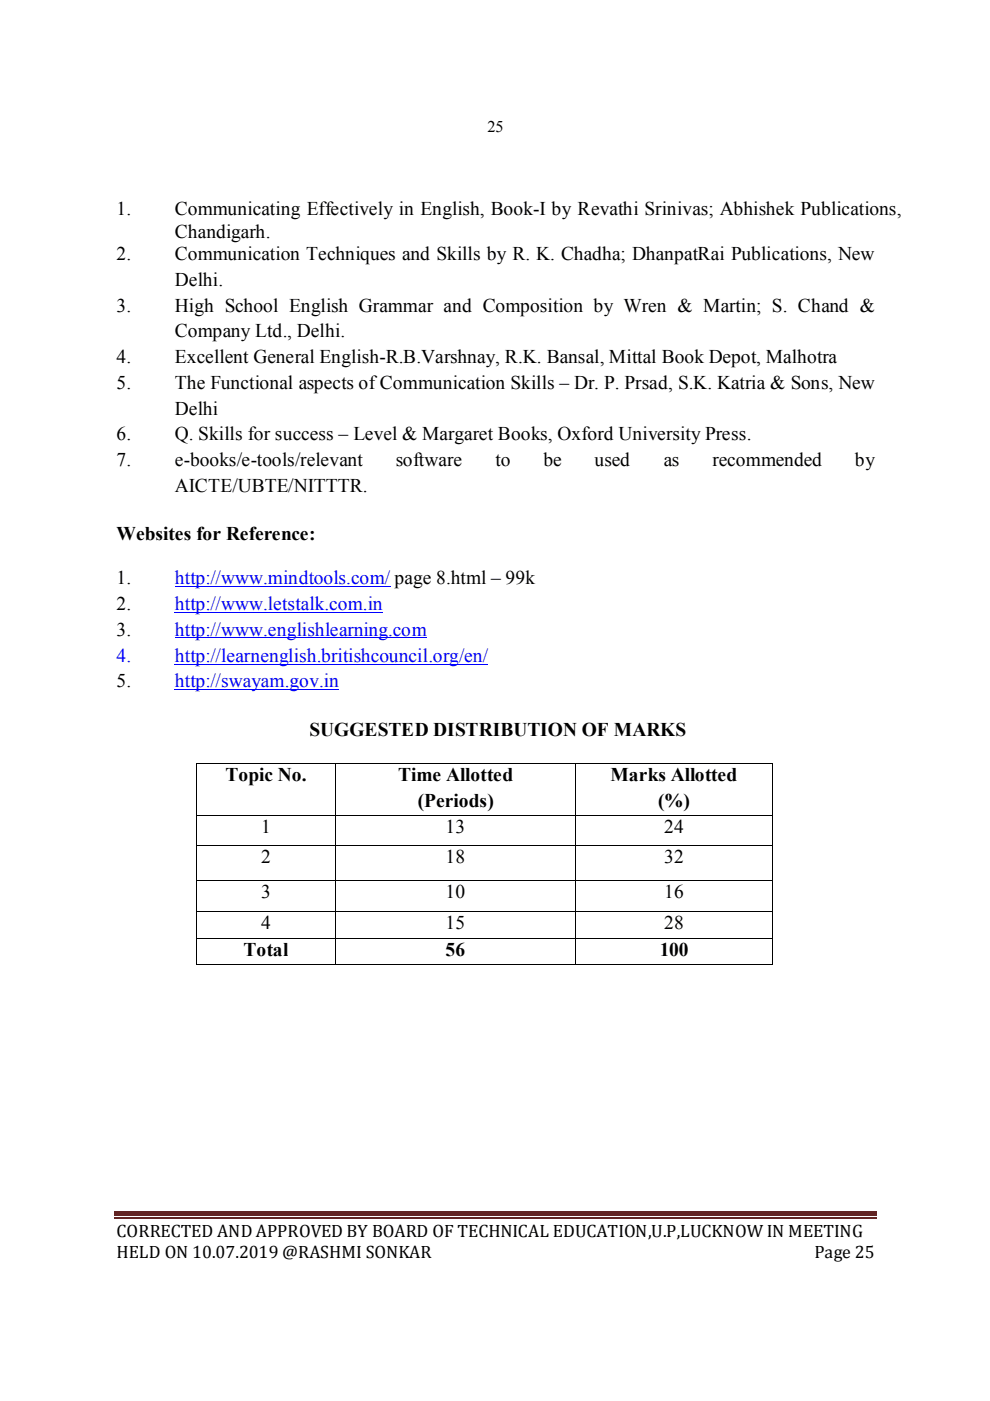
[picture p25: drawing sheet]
<svg xmlns="http://www.w3.org/2000/svg" width="210mm" height="297mm" viewBox="0 0 210 297" stroke-linecap="round" stroke-linejoin="round" font-family="sans-serif">
<defs><g id="words">
<g font-size="4.1">
<text x="24.7" y="45.6">1.</text>
<text x="37.1" y="45.6">Communicating Effectively in English, Book-I by Revathi Srinivas; Abhishek Publications,</text>
<text x="37.1" y="50.5">Chandigarh.</text>
<text x="24.7" y="55.1">2.</text>
<text x="37.1" y="55.1">Communication Techniques and Skills by R. K. Chadha; DhanpatRai Publications, New</text>
<text x="37.1" y="60.6">Delhi.</text>
<text x="24.7" y="66.1">3.</text>
<text x="37.1" y="66.1">High School English Grammar and Composition by Wren &amp; Martin; S. Chand &amp;</text>
<text x="37.1" y="71.5">Company Ltd., Delhi.</text>
<text x="24.7" y="77">4.</text>
<text x="37.1" y="77">Excellent General English-R.B.Varshnay, R.K. Bansal, Mittal Book Depot, Malhotra</text>
<text x="24.7" y="82.4">5.</text>
<text x="37.1" y="82.4">The Functional aspects of Communication Skills – Dr. P. Prsad, S.K. Katria &amp; Sons, New</text>
<text x="37.1" y="87.9">Delhi</text>
<text x="24.7" y="93.3">6.</text>
<text x="37.1" y="93.3">Q. Skills for success – Level &amp; Margaret Books, Oxford University Press.</text>
<text x="24.7" y="98.7">7.</text>
<text x="37.1" y="98.7">e-books/e-tools/relevant</text>
<text x="83.9" y="98.7">software</text>
<text x="105.1" y="98.7">to</text>
<text x="115.2" y="98.7">be</text>
<text x="126.1" y="98.7">used</text>
<text x="140.7" y="98.7">as</text>
<text x="151" y="98.7">recommended</text>
<text x="181.3" y="98.7">by</text>
<text x="37.1" y="104.2">AICTE/UBTE/NITTTR.</text>
<text x="24.7" y="114.5">Websites for Reference:</text>
<text x="24.7" y="123.9">1.</text>
<text x="24.7" y="129.3">2.</text>
<text x="24.7" y="134.8">3.</text>
<text x="24.7" y="145.7">5.</text>
<text x="65.6" y="156">SUGGESTED DISTRIBUTION OF MARKS</text>
<text x="47.8" y="165.6">Topic No.</text>
<text x="84.4" y="165.6">Time Allotted</text>
<text x="129.5" y="165.6">Marks Allotted</text>
<text x="88.6" y="171">(Periods)</text>
<text x="139.5" y="171">(%)</text>
<text x="55.4" y="176.6">1</text>
<text x="94.5" y="176.6">13</text>
<text x="140.8" y="176.6">24</text>
<text x="55.4" y="183">2</text>
<text x="94.5" y="183">18</text>
<text x="140.8" y="183">32</text>
<text x="55.4" y="190.4">3</text>
<text x="94.5" y="190.4">10</text>
<text x="140.8" y="190.4">16</text>
<text x="55.4" y="196.9">4</text>
<text x="94.5" y="196.9">15</text>
<text x="140.8" y="196.9">28</text>
<text x="51.6" y="202.7">Total</text>
<text x="94.5" y="202.7">56</text>
<text x="139.9" y="202.7">100</text>
</g>
<g font-size="4.1" fill="#00f">
<text x="37.1" y="123.9">http://www.mindtools.com/ page 8.html – 99k</text>
<text x="37.1" y="129.3">http://www.letstalk.com.in</text>
<text x="37.1" y="134.8">http://www.englishlearning.com</text>
<text x="24.7" y="140.3">4.</text>
<text x="37.1" y="140.3">http://learnenglish.britishcouncil.org/en/</text>
<text x="37.1" y="145.7">http://swayam.gov.in</text>
</g>
<g font-size="3.8">
<text x="24.7" y="262.3">CORRECTED AND APPROVED BY BOARD OF TECHNICAL EDUCATION,U.P,LUCKNOW IN MEETING</text>
<text x="24.7" y="266.7">HELD ON 10.07.2019 @RASHMI SONKAR</text>
<text x="172.7" y="266.7">Page 25</text>
</g>
<text font-size="3.5" x="103.4" y="28">25</text>
</g></defs>
<path d="M24.2 256.9h161.7v1h-161.7z" fill="#622423"/>
<path d="M24.2 258.3h161.7" fill="none" stroke="#622423" stroke-width=".25"/>
<path d="M37.1 124.4h45.6M37.1 129.8h44.1M37.1 135.2h53.3M37.1 140.8h66.4M37.1 146.2h34.8" fill="none" stroke="#00f" stroke-width=".21"/>
<g fill="#000">
<path d="M41.7 161.7h.1v.2h-.1zM41.7 172.8h.1v.2h-.1zM41.7 179.2h.1v.2h-.1zM71 161.7h.2v.2h-.2zM71 172.8h.2v.2h-.2zM71 179.2h.2v.2h-.2zM122 161.7h.2v.2h-.2zM122 172.8h.2v.2h-.2zM122 179.2h.2v.2h-.2zM163.7 161.7h.2v.2h-.2zM163.7 172.8h.2v.2h-.2zM163.7 179.2h.2v.2h-.2z"/>
<path d="M41.7 186.7h.1v.2h-.1zM41.7 193.2h.1v.2h-.1zM41.7 198.8h.1v.2h-.1zM71 186.7h.2v.2h-.2zM71 193.2h.2v.2h-.2zM71 198.8h.2v.2h-.2zM122 186.7h.2v.2h-.2zM122 193.2h.2v.2h-.2zM122 198.8h.2v.2h-.2zM163.7 186.7h.2v.2h-.2zM163.7 193.2h.2v.2h-.2zM163.7 198.8h.2v.2h-.2z"/>
<path d="M41.7 204.5h.1v.1h-.1zM71 204.5h.2v.1h-.2zM122 204.5h.2v.1h-.2zM163.7 204.5h.2v.1h-.2z"/>
</g>
<g fill="none" stroke="#000" stroke-width=".21">
<path d="M41.7 161.9v10.9M41.7 173v6.2M41.7 179.4v7.3M41.8 161.8h29.2M41.8 172.9h29.2M41.8 179.3h29.2M71.1 161.9v10.9M71.1 173v6.2M71.1 179.4v7.3M71.2 161.8h50.8M71.2 172.9h50.8M71.2 179.3h50.8"/>
<path d="M122.1 161.9v10.9M122.1 173v6.2M122.1 179.4v7.3M122.2 161.8h41.5M122.2 172.9h41.5M122.2 179.3h41.5M163.8 161.9v10.9M163.8 173v6.2M163.8 179.4v7.3M41.7 186.9v6.3M41.7 193.4v5.4M41.7 199v5.5"/>
<path d="M41.8 186.8h29.2M41.8 193.3h29.2M41.8 198.9h29.2M71.1 186.9v6.3M71.1 193.4v5.4M71.1 199v5.5M71.2 186.8h50.8M71.2 193.3h50.8M71.2 198.9h50.8M122.1 186.9v6.3M122.1 193.4v5.4M122.1 199v5.5"/>
<path d="M122.2 186.8h41.5M122.2 193.3h41.5M122.2 198.9h41.5M163.8 186.9v6.3M163.8 193.4v5.4M163.8 199v5.5M41.8 204.6h29.2M71.2 204.6h50.8M122.2 204.6h41.5"/>
</g>
<use href="#words"/>
</svg>
